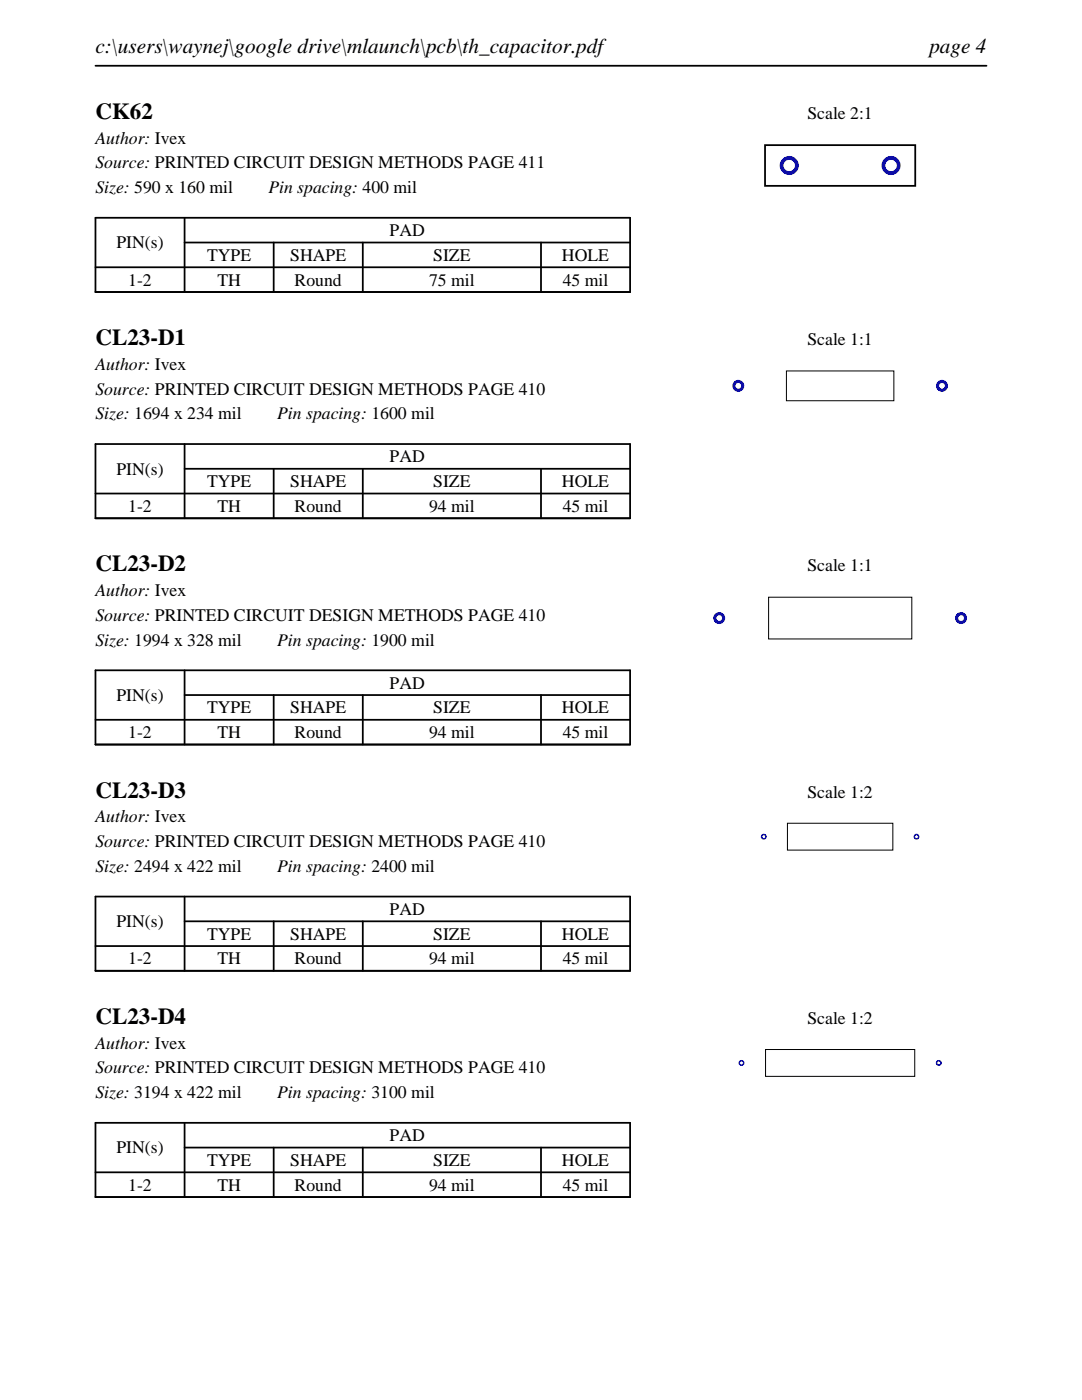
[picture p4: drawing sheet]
<svg xmlns="http://www.w3.org/2000/svg" width="216mm" height="279mm" viewBox="0 0 216 279" stroke-linecap="round" stroke-linejoin="round" font-family="sans-serif">
<defs><g id="words">
<g font-size="4.6">
<text x="19" y="23.7">CK62</text>
<text x="19" y="68.9">CL23-D1</text>
<text x="19" y="114">CL23-D2</text>
<text x="19" y="159.2">CL23-D3</text>
<text x="19" y="204.3">CL23-D4</text>
</g>
<g font-size="4.2">
<text x="19" y="10.6">c:\users\waynej\google drive\mlaunch\pcb\th_capacitor.pdf</text>
<text x="185.4" y="10.6">page 4</text>
</g>
<g font-size="3.5">
<text x="161.1" y="23.7">Scale 2:1</text>
<text x="19" y="28.6">Author: Ivex</text>
<text x="19" y="33.6">Source: PRINTED CIRCUIT DESIGN METHODS PAGE 411</text>
<text x="19" y="38.5">Size: 590 x 160 mil</text>
<text x="53.5" y="38.5">Pin spacing: 400 mil</text>
<text x="77.8" y="47.1">PAD</text>
<text x="23.2" y="49.6">PIN(s)</text>
<text x="41.3" y="52.1">TYPE</text>
<text x="57.9" y="52.1">SHAPE</text>
<text x="86.4" y="52.1">SIZE</text>
<text x="112.1" y="52.1">HOLE</text>
<text x="25.6" y="57">1-2</text>
<text x="43.4" y="57">TH</text>
<text x="58.8" y="57">Round</text>
<text x="85.6" y="57">75 mil</text>
<text x="112.3" y="57">45 mil</text>
<text x="161.1" y="68.9">Scale 1:1</text>
<text x="19" y="73.8">Author: Ivex</text>
<text x="19" y="78.7">Source: PRINTED CIRCUIT DESIGN METHODS PAGE 410</text>
<text x="19" y="83.7">Size: 1694 x 234 mil</text>
<text x="55.3" y="83.7">Pin spacing: 1600 mil</text>
<text x="23.2" y="94.7">PIN(s)</text>
<text x="77.8" y="92.3">PAD</text>
<text x="41.3" y="97.2">TYPE</text>
<text x="57.9" y="97.2">SHAPE</text>
<text x="86.4" y="97.2">SIZE</text>
<text x="112.1" y="97.2">HOLE</text>
<text x="25.6" y="102.2">1-2</text>
<text x="43.4" y="102.2">TH</text>
<text x="58.8" y="102.2">Round</text>
<text x="85.6" y="102.2">94 mil</text>
<text x="112.3" y="102.2">45 mil</text>
<text x="19" y="119">Author: Ivex</text>
<text x="161.1" y="114">Scale 1:1</text>
<text x="19" y="123.9">Source: PRINTED CIRCUIT DESIGN METHODS PAGE 410</text>
<text x="19" y="128.8">Size: 1994 x 328 mil</text>
<text x="55.3" y="128.8">Pin spacing: 1900 mil</text>
<text x="77.8" y="137.4">PAD</text>
<text x="23.2" y="139.9">PIN(s)</text>
<text x="41.3" y="142.4">TYPE</text>
<text x="57.9" y="142.4">SHAPE</text>
<text x="86.4" y="142.4">SIZE</text>
<text x="112.1" y="142.4">HOLE</text>
<text x="25.6" y="147.3">1-2</text>
<text x="43.4" y="147.3">TH</text>
<text x="58.8" y="147.3">Round</text>
<text x="85.6" y="147.3">94 mil</text>
<text x="112.3" y="147.3">45 mil</text>
<text x="161.1" y="159.2">Scale 1:2</text>
<text x="19" y="164.1">Author: Ivex</text>
<text x="19" y="169.1">Source: PRINTED CIRCUIT DESIGN METHODS PAGE 410</text>
<text x="19" y="174">Size: 2494 x 422 mil</text>
<text x="55.3" y="174">Pin spacing: 2400 mil</text>
<text x="23.2" y="185">PIN(s)</text>
<text x="77.8" y="182.6">PAD</text>
<text x="41.3" y="187.5">TYPE</text>
<text x="57.9" y="187.5">SHAPE</text>
<text x="86.4" y="187.5">SIZE</text>
<text x="112.1" y="187.5">HOLE</text>
<text x="25.6" y="192.5">1-2</text>
<text x="43.4" y="192.5">TH</text>
<text x="58.8" y="192.5">Round</text>
<text x="85.6" y="192.5">94 mil</text>
<text x="112.3" y="192.5">45 mil</text>
<text x="19" y="209.3">Author: Ivex</text>
<text x="161.1" y="204.3">Scale 1:2</text>
<text x="19" y="214.2">Source: PRINTED CIRCUIT DESIGN METHODS PAGE 410</text>
<text x="19" y="219.1">Size: 3194 x 422 mil</text>
<text x="55.3" y="219.1">Pin spacing: 3100 mil</text>
<text x="77.8" y="227.8">PAD</text>
<text x="23.2" y="230.2">PIN(s)</text>
<text x="41.3" y="232.7">TYPE</text>
<text x="57.9" y="232.7">SHAPE</text>
<text x="86.4" y="232.7">SIZE</text>
<text x="112.1" y="232.7">HOLE</text>
<text x="25.6" y="237.6">1-2</text>
<text x="43.4" y="237.6">TH</text>
<text x="58.8" y="237.6">Round</text>
<text x="85.6" y="237.6">94 mil</text>
<text x="112.3" y="237.6">45 mil</text>
</g>
</g></defs>
<path d="M19 13.1h177.8M19 43.5h106.7v14.8h-106.7zM19 53.3h106.7M36.8 48.4h88.9M36.8 43.5v14.8M54.6 48.4v9.9M72.4 48.4v9.9M107.9 48.4v9.9" fill="none" stroke="#000" stroke-width=".35"/>
<path d="M152.7 29h29.9v8.1h-29.9z" fill="none" stroke="#000" stroke-width=".36"/>
<g fill="#00f">
<path d="M155.6 33a1.91 1.91 0 0 0 3.8 0 1.91 1.91 0 0 0-3.8 0zM156.3 33a1.15 1.15 0 0 1 2.3 0 1.15 1.15 0 0 1-2.3 0z"/>
<path d="M175.9 33a1.91 1.91 0 0 0 3.8 0 1.91 1.91 0 0 0-3.8 0zM176.7 33a1.14 1.14 0 0 1 2.2 0 1.14 1.14 0 0 1-2.2 0z"/>
</g>
<path d="M19 88.6h106.7v14.8h-106.7zM19 98.5h106.7M36.8 93.6h88.9M36.8 88.6v14.8M54.6 93.6v9.8M72.4 93.6v9.8M107.9 93.6v9.8" fill="none" stroke="#000" stroke-width=".35"/>
<path d="M156.9 74h21.5v6h-21.5z" fill="none" stroke="#000" stroke-width=".2"/>
<g fill="#00f">
<path d="M146.1 77a1.2 1.2 0 0 0 2.4 0 1.2 1.2 0 0 0-2.4 0zM146.7 77a.6 .6 0 0 1 1.2 0 .6 .6 0 0 1-1.2 0z"/>
<path d="M186.8 77a1.2 1.2 0 0 0 2.4 0 1.2 1.2 0 0 0-2.4 0zM187.4 77a.57 .57 0 0 1 1.1 0 .57 .57 0 0 1-1.1 0z"/>
</g>
<path d="M19 133.8h106.7v14.8h-106.7zM36.8 138.7h88.9M36.8 133.8v14.8M54.6 138.7v9.9M72.4 138.7v9.9M107.9 138.7v9.9M19 143.7h106.7" fill="none" stroke="#000" stroke-width=".35"/>
<path d="M153.4 119.2h28.5v8.3h-28.5z" fill="none" stroke="#000" stroke-width=".2"/>
<g fill="#00f">
<path d="M142.3 123.4a1.2 1.2 0 0 0 2.4 0 1.2 1.2 0 0 0-2.4 0zM142.9 123.4a.6 .6 0 0 1 1.2 0 .6 .6 0 0 1-1.2 0z"/>
<path d="M190.6 123.4a1.2 1.2 0 0 0 2.4 0 1.2 1.2 0 0 0-2.4 0zM191.2 123.4a.57 .57 0 0 1 1.1 0 .57 .57 0 0 1-1.1 0z"/>
</g>
<path d="M19 178.9h106.7v14.8h-106.7zM36.8 178.9v14.8M19 188.8h106.7M36.8 183.9h88.9M54.6 183.9v9.8M72.4 183.9v9.8M107.9 183.9v9.8" fill="none" stroke="#000" stroke-width=".35"/>
<path d="M157.1 164.3h21.1v5.4h-21.1z" fill="none" stroke="#000" stroke-width=".2"/>
<g fill="#00f">
<path d="M151.8 167a.6 .6 0 0 0 1.2 0 .6 .6 0 0 0-1.2 0zM152.1 167a.3 .3 0 0 1 .6 0 .3 .3 0 0 1-.6 0z"/>
<path d="M182.3 167a.6 .6 0 0 0 1.2 0 .6 .6 0 0 0-1.2 0zM182.6 167a.3 .3 0 0 1 .6 0 .3 .3 0 0 1-.6 0z"/>
</g>
<path d="M19 224.1h106.7v14.8h-106.7zM19 234h106.7M36.8 229h88.9M36.8 224.1v14.8M54.6 229v9.9M72.4 229v9.9M107.9 229v9.9" fill="none" stroke="#000" stroke-width=".35"/>
<path d="M152.8 209.5h29.7v5.3h-29.7z" fill="none" stroke="#000" stroke-width=".2"/>
<g fill="#00f">
<path d="M147.4 212.1a.6 .6 0 0 0 1.2 0 .6 .6 0 0 0-1.2 0zM147.7 212.1a.29 .29 0 0 1 .5 0 .29 .29 0 0 1-.5 0z"/>
<path d="M186.7 212.1a.6 .6 0 0 0 1.2 0 .6 .6 0 0 0-1.2 0zM187 212.1a.3 .3 0 0 1 .6 0 .3 .3 0 0 1-.6 0z"/>
</g>
<use href="#words"/>
</svg>
